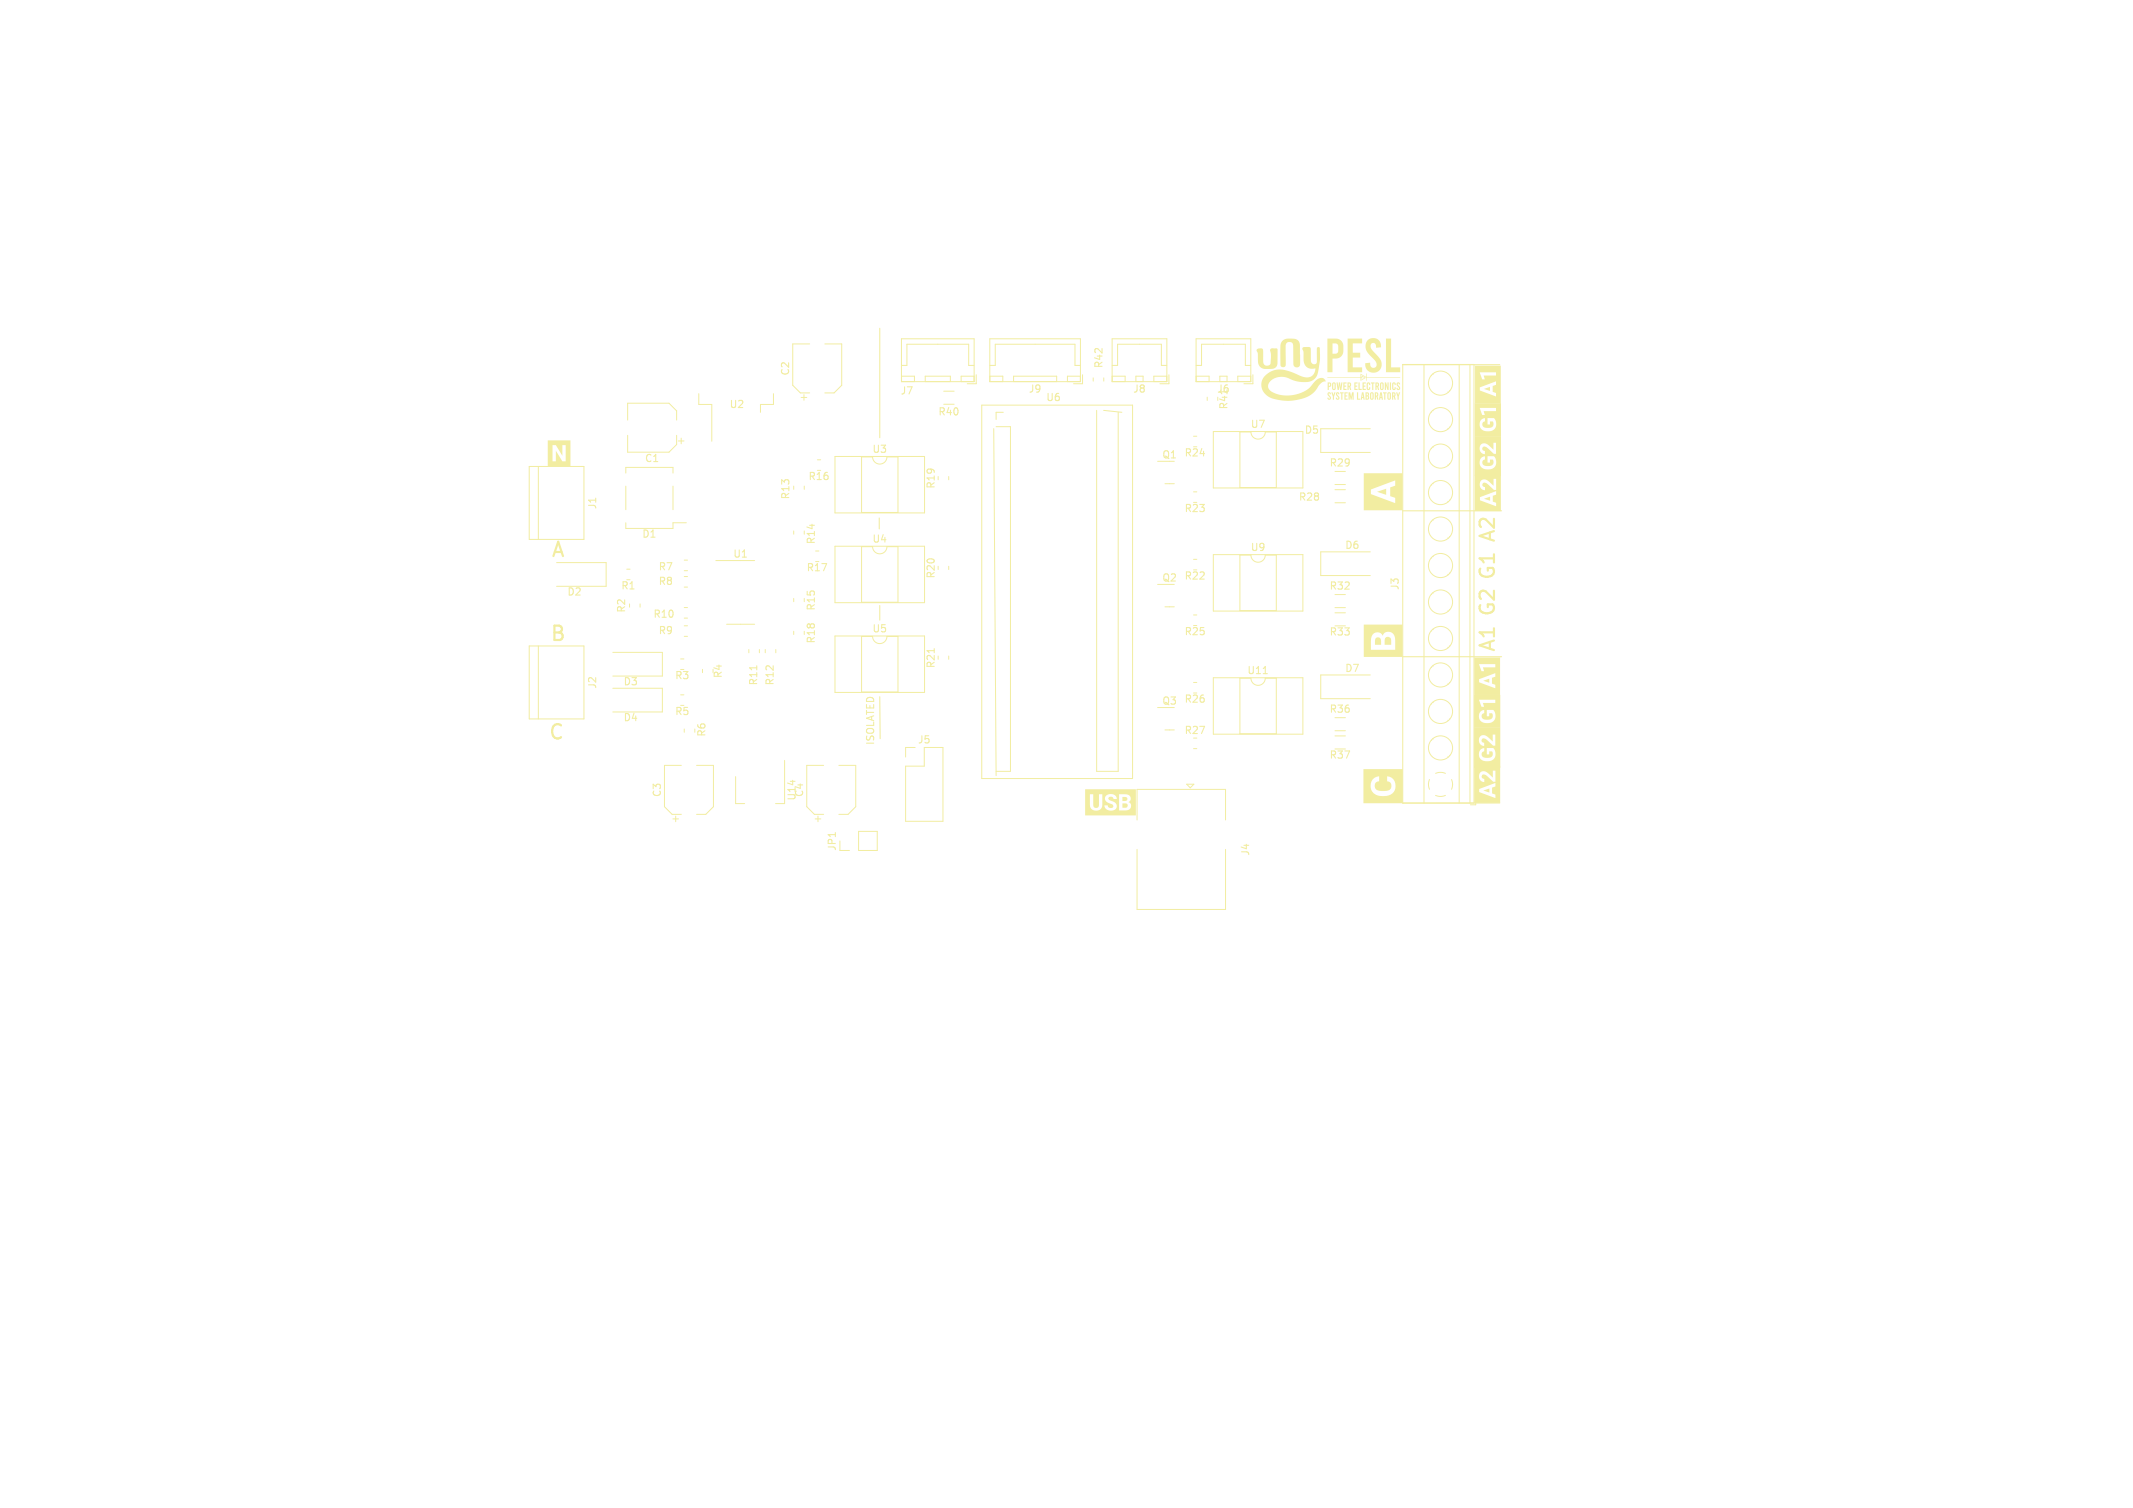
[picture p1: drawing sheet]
<svg xmlns="http://www.w3.org/2000/svg" width="297mm" height="210mm" viewBox="0 0 297 210" stroke-linecap="round" stroke-linejoin="round" font-family="sans-serif">
<defs><g id="words">
<g font-size="2.8" fill="#f2eda1">
<text x="76.7" y="78.1">A</text>
<text x="76.5" y="89.8">B</text>
<text x="208.7" y="90.9" transform="rotate(-90 208.7 90.9)">A1 G2 G1 A2</text>
<text x="76.3" y="103.5">C</text>
</g>
<g font-size="1.4" fill="#f2eda1">
<text x="110.1" y="52.4" transform="rotate(-90 110.1 52.4)">C2</text>
<text x="153.8" y="51.3" transform="rotate(-90 153.8 51.3)">R42</text>
<text x="101.5" y="57.1">U2</text>
<text x="125.3" y="55.2">J7</text>
<text x="130.6" y="58.1">R40</text>
<text x="143.2" y="54.9">J9</text>
<text x="145.6" y="56.1">U6</text>
<text x="157.7" y="54.9">J8</text>
<text x="169.4" y="54.9">J6</text>
<text x="171.2" y="57.1" transform="rotate(-90 171.2 57.1)">R41</text>
<text x="174.1" y="59.8">U7</text>
<text x="89.7" y="64.6">C1</text>
<text x="121.4" y="63.3">U3</text>
<text x="161.8" y="64.1">Q1</text>
<text x="164.9" y="63.8">R24</text>
<text x="181.6" y="60.6">D5</text>
<text x="185.1" y="65.2">R29</text>
<text x="83.3" y="71" transform="rotate(-90 83.3 71)">J1</text>
<text x="110.2" y="69.6" transform="rotate(-90 110.2 69.6)">R13</text>
<text x="112.5" y="67.1">R16</text>
<text x="130.4" y="68.1" transform="rotate(-90 130.4 68.1)">R19</text>
<text x="164.9" y="71.6">R23</text>
<text x="180.8" y="70">R28</text>
<text x="89.4" y="75.1">D1</text>
<text x="102" y="77.9">U1</text>
<text x="113.7" y="75.9" transform="rotate(-90 113.7 75.9)">R14</text>
<text x="121.4" y="75.8">U4</text>
<text x="174.1" y="77">U9</text>
<text x="187.2" y="76.7">D6</text>
<text x="78.9" y="83.2">D2</text>
<text x="86.4" y="82.3">R1</text>
<text x="91.6" y="79.7">R7</text>
<text x="91.6" y="81.7">R8</text>
<text x="112.3" y="79.8">R17</text>
<text x="130.4" y="80.6" transform="rotate(-90 130.4 80.6)">R20</text>
<text x="161.8" y="81.2">Q2</text>
<text x="164.9" y="81">R22</text>
<text x="185.1" y="82.4">R32</text>
<text x="195" y="82.2" transform="rotate(-90 195 82.2)">J3</text>
<text x="87.3" y="85.4" transform="rotate(-90 87.3 85.4)">R2</text>
<text x="90.9" y="86.3">R10</text>
<text x="91.6" y="88.6">R9</text>
<text x="113.7" y="89.7" transform="rotate(-90 113.7 89.7)">R18</text>
<text x="113.7" y="85.1" transform="rotate(-90 113.7 85.1)">R15</text>
<text x="121.4" y="88.3">U5</text>
<text x="164.9" y="88.7">R25</text>
<text x="185.1" y="88.8">R33</text>
<text x="83.3" y="96" transform="rotate(-90 83.3 96)">J2</text>
<text x="86.8" y="95.7">D3</text>
<text x="93.9" y="94.8">R3</text>
<text x="100.8" y="94.5" transform="rotate(-90 100.8 94.5)">R4</text>
<text x="105.7" y="95.5" transform="rotate(-90 105.7 95.5)">R11</text>
<text x="108" y="95.5" transform="rotate(-90 108 95.5)">R12</text>
<text x="130.4" y="93.1" transform="rotate(-90 130.4 93.1)">R21</text>
<text x="173.6" y="94.1">U11</text>
<text x="187.2" y="93.8">D7</text>
<text x="86.8" y="100.7">D4</text>
<text x="93.9" y="99.8">R5</text>
<text x="161.8" y="98.4">Q3</text>
<text x="164.9" y="98.1">R26</text>
<text x="185.1" y="99.5">R36</text>
<text x="98.5" y="102.7" transform="rotate(-90 98.5 102.7)">R6</text>
<text x="122" y="103.8" transform="rotate(-90 122 103.8)">ISOLATED</text>
<text x="127.8" y="103.8">J5</text>
<text x="164.9" y="102.5">R27</text>
<text x="185.1" y="105.9">R37</text>
<text x="92.3" y="111.1" transform="rotate(-90 92.3 111.1)">C3</text>
<text x="111" y="111.6" transform="rotate(-90 111 111.6)">U14</text>
<text x="112.1" y="111.1" transform="rotate(-90 112.1 111.1)">C4</text>
<text x="116.6" y="118.6" transform="rotate(-90 116.6 118.6)">JP1</text>
<text x="174.2" y="119.2" transform="rotate(-90 174.2 119.2)">J4</text>
</g>
</g></defs>
<path d="M122.5 45.7v15.3M208.8 50.8h-13.5M122.4 72.1v1.6M195.3 71.1h13.8M105.4 92.7v.6M122.5 97l.1 5.9M122.5 84.3v2.1M130.1 90.3v.6M175.9 93.8h.6M195.3 91.5h13.8M208.8 111.8h-13.5" fill="none" stroke="#f2eda1" stroke-width=".15"/>
<path d="M205.4 56.1h3.6v4.6h-3.6v-1.6h.6a1.22 1.22 0 0 0 2.1 .7 1.18 1.18 0 0 0-.1-1.6h-.9v.9h.4v-.4h.4a.61 .61 0 0 1-.1 .7 .61 .61 0 0 1-.7 .2 .49 .49 0 0 1-.7-.3 .49 .49 0 0 1 .4-.6v-.5a.79 .79 0 0 0-.8 .9h-.6v-2.2h.6l.4 .9h.3l-.1-.5h1.7v-.5l-2.9 .1z" fill="#f2eda1"/>
<path d="M190.8 76.9h-6.9v3.3h6.9M158.3 114.2v-4.3h12.3v4.3M158.3 118.3v8.4h12.3v-8.4M165.2 109.2h1l-.5 .5z" fill="none" stroke="#f2eda1" stroke-width=".14"/>
<g fill="#f2eda1">
<path d="M191.7 68.5l1.3-.4v.8z"/>
<path d="M189.9 65.9h5.4v5.2h-5.4v-2.3h1l3.4 1.3v-.8l-.7-.2v-1.2l.7-.3v-.7l-3.4 1.3v.6h-1z"/>
</g>
<path d="M116.3 63.6h12.4v7.8h-12.4zM120 63.6h1.5a1 1 0 0 0 1 1 1 1 0 0 0 1-1h1.5v7.8h-5z" fill="none" stroke="#f2eda1" stroke-width=".14"/>
<g fill="#f2eda1">
<path d="M206.6 54.2l.9-.3v.5z"/>
<path d="M205.4 50.9h3.6v5.2h-3.6v-1.7h.7l2.2 .8v-.5l-.5-.1v-.8l.5-.2v-.5l-2.2 .8v.5h-.7v-2.5h.6l.4 .9h.3l-.1-.5h1.7v-.4h-2.9z"/>
</g>
<path d="M168.1 55.3v.5M169.6 55.3v.5M87.3 79.3h.4M113.6 78.2h.4M113.6 76.7h.4M87.3 80.7h.4" fill="none" stroke="#f2eda1" stroke-width=".14"/>
<path d="M205.3 96.8h3.6v4.6h-3.6v-1.6h.6a1.22 1.22 0 0 0 2.1 .6 1.18 1.18 0 0 0-.1-1.5h-.9v.9h.4v-.5h.4a.61 .61 0 0 1-.1 .8 .61 .61 0 0 1-.7 .1 .49 .49 0 0 1-.7-.2 .49 .49 0 0 1 .4-.7v-.4a.79 .79 0 0 0-.8 .9h-.6v-2.3h.6l.4 .9h.3l-.1-.5h1.7v-.5l-2.9 .1z" fill="#f2eda1"/>
<path d="M185.9 101.8h1.4" fill="none" stroke="#f2eda1" stroke-width=".14"/>
<path d="M205.4 60.7h3.6v5.6h-3.6v-1.9h.6a1.22 1.22 0 0 0 2.1 .7 1.18 1.18 0 0 0-.1-1.6h-.9v.9h.4v-.4h.4a.61 .61 0 0 1-.1 .7 .61 .61 0 0 1-.7 .2 .49 .49 0 0 1-.7-.3 .49 .49 0 0 1 .4-.6v-.5a.79 .79 0 0 0-.8 .9h-.6v-1.9h.6a.74 .74 0 0 0 .8 .8v-.5a.33 .33 0 0 1-.4-.3l.1-.2a.53 .53 0 0 1 .7 .2l.8 .7h.3v-1.5h-.4v.9l-.5-.5a.73 .73 0 0 0-.8-.4 .73 .73 0 0 0-.6 .8h-.6z" fill="#f2eda1"/>
<path d="M185.9 87.2h1.4M185.9 85.3h1.4" fill="none" stroke="#f2eda1" stroke-width=".14"/>
<g fill="#f2eda1">
<path d="M193 88.7h.3l.3 .1 .1 .4v.6h-.9v-.6z"/>
<path d="M191.6 88.9a.44 .44 0 0 1 .7 .1v.8h-.8z"/>
<path d="M189.9 87h5.4v4.5h-5.4v-1h4.4a2.98 2.98 0 0 0-.3-2.2 .87 .87 0 0 0-1.5 .2 .85 .85 0 0 0-.9-.4 .85 .85 0 0 0-.7 .8v1.6h-1z"/>
</g>
<g fill="none" stroke="#f2eda1" stroke-width=".14">
<path d="M152.2 52.6v.5M153.7 52.6v.5M195.3 50.8h9.9v61h-9.9zM198.3 50.8v61M199.3 57.4h.1M199.3 52.3h.1M199.5 57.2h.1M199.5 52.1h.1M201.6 59.7h.1M201.6 54.6h.1M201.8 59.5h.1M201.8 54.4h.1"/>
<path d="M203.2 50.8v61M204.7 50.8v61M99.7 78.1h5.4M110.5 73.9v.5M112 73.9v.5M161.2 64.2h1.7M162.2 67.4h1.3M166.2 79.4h.4M166.2 77.9h.4M199.3 77.7h.1M199.3 72.6h.1M199.3 67.5v.1"/>
<path d="M199.3 62.4v.1M199.5 77.5h.1M199.5 72.4h.1M199.5 67.3l.1 .1M199.5 62.2l.1 .1M201.6 80h.1M201.6 74.9v.1M201.6 69.8v.1M201.6 64.7v.1M201.8 79.8h.1M201.8 74.7h.1M201.8 69.6l.1 .1"/>
<path d="M201.8 64.6h.1M101.2 86.9h3.9M168.9 94.4h12.5v7.8h-12.5zM172.6 94.4h1.6a1 1 0 0 0 1 1 1 1 0 0 0 1-1h1.5v7.8h-5.1zM199.3 98h.1M199.3 92.9v.1M199.3 87.8v.1M199.3 82.8h.1M199.5 97.8h.1M199.5 92.7l.1 .1M199.5 87.6l.1 .1M199.5 82.6h.1"/>
<path d="M201.6 95.2v.1M201.6 90.1v.1M201.6 85.1h.1M201.8 95l.1 .1M201.8 90h.1M201.8 84.9h.1M102.4 108.1v3.8h1.3M109.2 105.9v6h-1.2M166.2 104.3h.4M199 108.6l-.1 .5 .1 .8M199.3 103.1h.1M199.5 102.9h.1"/>
<path d="M199.9 110.8l.6 .1 .8-.1M199.9 107.7l.8-.1 .6 .1M201.6 105.4h.1M201.6 100.3v.1M201.8 105.2h.1M201.8 100.1h.1M202.1 108.6l.2 .6M202.3 109.2l-.2 .7M205.5 111.6v.5h-.8"/>
<circle cx="200.6" cy="53.4" r="1.68"/>
<circle cx="200.6" cy="58.4" r="1.68"/>
<circle cx="200.6" cy="78.8" r="1.68"/>
<circle cx="200.6" cy="68.6" r="1.68"/>
<circle cx="200.6" cy="63.5" r="1.68"/>
<circle cx="200.6" cy="73.7" r="1.68"/>
<circle cx="200.6" cy="99.1" r="1.68"/>
<circle cx="200.6" cy="94" r="1.68"/>
<circle cx="200.6" cy="88.9" r="1.68"/>
<circle cx="200.6" cy="83.8" r="1.68"/>
<circle cx="200.6" cy="104.2" r="1.68"/>
</g>
<g fill="#f2eda1">
<path d="M193.5 53.3h.2v1h-.2z"/>
<path d="M188.9 54.6h.2v.9h.3v.2h-.5z"/>
<path d="M189.2 53.3h.1v.9h.3v.1h-.4z"/>
<path d="M193 47.2h.7v4h1.3v.6h-2z"/>
<path d="M186.6 54.6h.5v.2h-.2v.9h-.1v-.9h-.2z"/>
<path d="M190.9 53.3h.5v.1h-.2v.9h-.1v-.9h-.2z"/>
<path d="M192.6 54.6h.5v.2h-.2v.9h-.2v-.9h-.1z"/>
<path d="M187 53.3h.5v.1h-.3v.3h.2v.2h-.2v.3h.3v.1h-.5z"/>
<path d="M187.2 54.6h.5v.2h-.3v.3h.2v.1h-.2v.3h.3v.2h-.5z"/>
<path d="M188.6 53.3h.4v.1h-.3v.3h.3v.2h-.3v.3h.3v.1h-.4z"/>
<path d="M187.6 47.2h2.1v.6h-1.3v1.3h1v.7h-1v1.4h1.3v.6h-2.1z"/>
<path d="M189.7 53.3h.5v.1h-.3v.3h.2v.2h-.2v.3h.3v.1h-.5z"/>
<path d="M192.8 53.3h.2l.2 .6v-.6h.2v1a.23 .23 0 0 1-.3-.1 .23 .23 0 0 1 0-.2l-.1-.3v.6h-.2z"/>
<path d="M185.4 54.6h.2l.1 .4 .1-.4h.2l-.3 .6v.5h-.1v-.5z"/>
<path d="M194.4 54.6h.2l.1 .4 .1-.4h.2l-.2 .6v.5h-.2v-.5z"/>
<path d="M184.9 53.3h.4l.1 .3a.27 .27 0 0 1-.4 .3v.4h-.1v-.9h.1v.3a.16 .16 0 0 0 .2 0 .16 .16 0 0 0 0-.2l-.3-.1z"/>
<path d="M191.4 54.6a.32 .32 0 0 1 .5 .2l-.1 .4 .1 .5h-.1l-.2-.5v.5h-.2v-.9h.2v.3l.2-.1-.1-.2h-.3z"/>
<path d="M187.8 54.6h.2l.1 .7 .2-.7h.2v1.1h-.2v-.7l-.1 .7h-.1l-.2-.7v.7h-.1z"/>
<path d="M193.8 54.6h.2a.41 .41 0 0 1 .2 .7l.1 .4h-.1l-.1-.5h-.1v.5h-.2v-.9h.2v.3a.16 .16 0 0 0 .2-.1 .16 .16 0 0 0 0-.2h-.4z"/>
<path d="M189.6 54.6h.2l.2 1.1h-.1l-.1-.3h-.1l-.1 .3h-.1v-.4h.3l-.1-.4v.4h-.2z"/>
<path d="M190.8 54.7a.32 .32 0 0 1 .4 0 .32 .32 0 0 1 .1 .4 .32 .32 0 0 1 0 .5 .32 .32 0 0 1-.5 0v-.4h.1l.1 .3h.1v-.2a.36 .36 0 0 0-.1-.5l-.1 .4h-.1z"/>
<path d="M190.1 54.6l.5 .1v.4a.38 .38 0 0 1-.1 .5l-.4 .1v-.5h.2v.3a.17 .17 0 0 0 .2-.1 .17 .17 0 0 0 0-.2h-.4v-.4h.2v.3l.1-.1a.15 .15 0 0 0 .1-.1 .15 .15 0 0 0-.2-.1h-.2z"/>
<path d="M193.9 53.3a.23 .23 0 0 1 .3 0 .23 .23 0 0 1 .1 .3l-.2-.2-.1 .2a.38 .38 0 0 0 .1 .6l.1-.3h.1a.24 .24 0 0 1-.1 .4 .24 .24 0 0 1-.4-.2z"/>
<path d="M190.4 53.3a.23 .23 0 0 1 .3 0 .23 .23 0 0 1 0 .3h-.1v-.2a.15 .15 0 0 0-.2 .1 .15 .15 0 0 0 .1 .2v.4l.1 .1v-.3h.1a.25 .25 0 0 1-.2 .4 .25 .25 0 0 1-.2-.4z"/>
<path d="M187.6 53.3h.2a.38 .38 0 0 1 .3 .2 .38 .38 0 0 1-.1 .4l.1 .4h-.1l-.1-.4h-.1v.4h-.2v-.9h.2v.3h.2a.16 .16 0 0 0 0-.2 .16 .16 0 0 0-.2-.1h-.2z"/>
<path d="M194.5 53.3l.1-.1a.17 .17 0 0 1 .3 .1 .17 .17 0 0 1-.1 .2v-.1a.14 .14 0 0 0-.2 .1 .14 .14 0 0 0 .1 .2 .3 .3 0 0 1 .3 .4 .3 .3 0 0 1-.5 .1l-.1-.2h.2a.12 .12 0 0 0 .1 .2 .12 .12 0 0 0 .1-.1 .12 .12 0 0 0-.1-.2 .42 .42 0 0 1-.2-.6z"/>
<path d="M185.6 53.3h.2l.2 .1v.8a.28 .28 0 0 1-.4 .1 .28 .28 0 0 1-.1-.4v-.4h.1l.1 .7a.17 .17 0 0 0 .2-.1 .17 .17 0 0 0-.1-.2v-.2a.16 .16 0 0 0 .1-.2 .16 .16 0 0 0-.2-.1l-.2 .1z"/>
<path d="M191.5 53.3h.2a.42 .42 0 0 1 .2 .6l.1 .4a.19 .19 0 0 1-.2 0 .19 .19 0 0 1 0-.3l-.1-.1v.4h-.2v-.9h.2v.3h.1l.1-.2-.1-.1h-.3z"/>
<path d="M186.1 54.7a.2 .2 0 0 1 .3-.1 .2 .2 0 0 1 0 .3h-.1a.11 .11 0 0 0-.1-.1 .11 .11 0 0 0-.1 .1 .11 .11 0 0 0 .1 .1 .34 .34 0 0 1 .3 .3 .34 .34 0 0 1-.3 .4l-.2-.2v-.1h.2a.13 .13 0 0 0 .1 .1 .13 .13 0 0 0 .1-.1 .13 .13 0 0 0-.1-.1l-.3-.3z"/>
<path d="M193.3 54.7a.35 .35 0 0 1 .4 .1 .35 .35 0 0 1 0 .4 .29 .29 0 0 1-.1 .4 .29 .29 0 0 1-.4-.1v-.3h.1v.1a.12 .12 0 0 0 .1 .2 .12 .12 0 0 0 .1 0 .12 .12 0 0 0 0-.2v-.3a.13 .13 0 0 0 0-.2 .13 .13 0 0 0-.2 0v.4h-.1z"/>
<path d="M192.2 54.6h.2l.2 1.1h-.2v-.3h-.2v.3l-.2-.1a.26 .26 0 0 1 .3-.3v-.4l-.1 .4h-.1z"/>
<path d="M184.9 54.7a.2 .2 0 0 1 .3-.1 .2 .2 0 0 1 0 .3 .11 .11 0 0 0-.2-.1 .11 .11 0 0 0-.1 .1 .11 .11 0 0 0 .2 .1v.1a.29 .29 0 0 1 .2 .4 .29 .29 0 0 1-.5 0v-.1h.2a.13 .13 0 0 0 .1 .1 .13 .13 0 0 0 .1-.1 .13 .13 0 0 0-.1-.1 .41 .41 0 0 1-.2-.6z"/>
<path d="M192.2 53.3a.33 .33 0 0 1 .4 .1 .33 .33 0 0 1 .1 .4v.3a.3 .3 0 0 1-.5 .2 .3 .3 0 0 1 0-.5h.1v.3a.12 .12 0 0 0 .2 0 .12 .12 0 0 0 0-.2v-.1a.21 .21 0 0 0 .1-.3 .21 .21 0 0 0-.2-.1l-.1 .4h-.1z"/>
<path d="M184.8 47.2h1.3a1.35 1.35 0 0 1 1 1.7 1.06 1.06 0 0 1-1.3 1h-.3v1.9h-.7v-2.5h1a.59 .59 0 0 0 .5-.9v-.3a.48 .48 0 0 0-.5-.3h-.3v1.5h-.7z"/>
<path d="M186.1 53.3a.13 .13 0 0 1 .2 0 .13 .13 0 0 1 0 .1v.5l.1-.6h.2l.1 .6 .1-.6h.1l-.1 1h-.2l-.1-.6-.1 .6h-.1z"/>
<path d="M184.8 52.6h4.6v-.3a.15 .15 0 0 1 0-.3 .18 .18 0 0 1 .3 .2l.6 .3v-.5v.5h4.7v.1h-4.7v.4v-.4l-.8-.4v.4l.1-.3 .6 .3-.8 .4v-.4h.1v.3l.5-.3-.3-.1-.1 .3v-.2h-4.8z"/>
<path d="M175 48.6l.2-.1a.46 .46 0 0 1 .6 .1 .46 .46 0 0 1 .1 .5v1.1a.55 .55 0 0 0 .5 .7 .55 .55 0 0 0 .5-.7l.1-.9-.2-.6a.99 .99 0 0 1 1-.2l.1 .2v1.8a.91 .91 0 0 1-1.2 .9h-.2a1.18 1.18 0 0 1-1.3-1.5l-.1-.7a.42 .42 0 0 1-.1-.6z"/>
<path d="M178.5 47.5a2.09 2.09 0 0 1 2.3 0l.2 .5v2.7a.5 .5 0 0 1-.6 .4 .5 .5 0 0 1-.3-.7v-2a.57 .57 0 0 0-.6-.8 .57 .57 0 0 0-.5 .8v1.8a.8 .8 0 0 1-.2 .9 .5 .5 0 0 1-.5-.7v-2.3z"/>
<path d="M190.4 47.4a1.06 1.06 0 0 1 1.3-.2 1.06 1.06 0 0 1 .5 1.2h-.4a.14 .14 0 0 1-.2 0 .14 .14 0 0 1 0-.2 .42 .42 0 0 0-.5-.4 .42 .42 0 0 0-.2 .6l.6 .8a1.91 1.91 0 0 1 .9 1.7 1.13 1.13 0 0 1-1.3 1 1.13 1.13 0 0 1-1-1.3l.7-.1v.2a.48 .48 0 0 0 .6 .5 .48 .48 0 0 0 .2-.8l-.8-.9a1.52 1.52 0 0 1-.4-2.1z"/>
<path d="M176.1 52.3a3.3 3.3 0 0 1 4-.4l.4 .2a2.18 2.18 0 0 0 2.2 .2 .85 .85 0 0 0 .4-1 1.27 1.27 0 0 1-1.6-1.6l-.1-1.3 .2-.1 .8 .1 .1 .2v1.7a.45 .45 0 0 0 .6 .4 .45 .45 0 0 0 .3-.6v-1.2a.39 .39 0 0 1 .3-.5l.1 .1v1.6l-.3 1.7a1.74 1.74 0 0 1-2.2 1.4 5.4 5.4 0 0 1-2.1-.6 1.94 1.94 0 0 0-2.6 1.1v.2a1.12 1.12 0 0 0 .7 .8 4.7 4.7 0 0 0 5.9-1.7 .75 .75 0 0 1 .8-.4 .75 .75 0 0 1 .6 .5 1.24 1.24 0 0 0-1.1 .8 4 4 0 0 1-3.4 1.9 5.8 5.8 0 0 1-3.8-.8 1.8 1.8 0 0 1-.2-2.7z"/>
<path d="M206.6 69.5l.9-.3v.5z"/>
<path d="M205.4 66h3.6v5.2h-3.6v-1.5h.7l2.2 .8v-.5l-.4-.1v-.9l.4-.1v-.5l-2.2 .8v.5h-.7v-2.2h.6a.74 .74 0 0 0 .8 .8v-.5a.33 .33 0 0 1-.4-.3l.1-.2a.53 .53 0 0 1 .7 .2l.8 .7h.3v-1.5h-.3v1l-.6-.6a.73 .73 0 0 0-.8-.4 .73 .73 0 0 0-.6 .8h-.6z"/>
</g>
<g fill="none" stroke="#f2eda1" stroke-width=".14">
<path d="M87.4 58.5v-2.3h5.8l1 1v1.3M87.4 60.6v2.4h5.8l1-1.1v-1.3M94.5 61.4h.7M94.8 61v.8M95.3 79.5h.4M95.3 78h.4M113.8 65.5h.5M113.8 64h.5M166.2 62.2h.4M166.2 60.7h.4M110.5 87.9v.5M112 87.9v.5"/>
<path d="M116.3 88.6h12.4v7.8h-12.4zM120 88.6h1.5a1 1 0 0 0 1 1 1 1 0 0 0 1-1h1.5v7.8h-5zM166.2 96.5h.4M166.2 95h.4M166.2 87.1h.4M166.2 85.6h.4M93.7 114h.8M94.1 113.6v.8M94.9 106.6h-2.4v5.7l1.1 1.1h1.3M97 106.6h2.3v5.7l-1 1.1h-1.3M113.5 114h.8M113.9 113.6v.8"/>
<path d="M114.7 106.6h-2.4v5.7l1.1 1.1h1.3M116.8 106.6h2.4v5.7l-1.1 1.1h-1.3"/>
</g>
<g fill="#f2eda1">
<path d="M156.3 111.9h.6l.1 .3-.1 .2-.6 .1z"/>
<path d="M156.3 111a.6 .6 0 0 1 .7 .1l-.1 .3-.1 .1-.5 .1z"/>
<path d="M151.1 109.9h7.1v3.7h-7.1v-1.5h.7a.87 .87 0 0 0 .8 .8 .87 .87 0 0 0 .9-.7h.3a.93 .93 0 0 0 .7 .7 .93 .93 0 0 0 1-.5 .88 .88 0 0 0-.9-.9l-.3-.3a.38 .38 0 0 1 .4-.3 .38 .38 0 0 1 .3 .4h.5a.67 .67 0 0 0-.6-.7h.9v2.3a1.99 1.99 0 0 0 1.5-.2l.2-.3a.53 .53 0 0 0-.4-.7 .61 .61 0 0 0 .3-.8 .61 .61 0 0 0-.8-.3h-1.7a.68 .68 0 0 0-.9 .2 .68 .68 0 0 0 .2 1h.2a.76 .76 0 0 1 .6 .5 .42 .42 0 0 1-.4 .2 .42 .42 0 0 1-.4-.3h-.7v-1.6h-.5v1.5a.4 .4 0 0 1-.4 .4 .4 .4 0 0 1-.4-.4v-1.5h-.4v1.5h-.7z"/>
</g>
<g fill="none" stroke="#f2eda1" stroke-width=".14">
<path d="M131.4 54.5h1.5M131.4 56.3h1.5M136.7 56.4h21v52h-21zM137.8 47.2h12.6v6h-12.6zM137.8 53.1v-.7h1.8v.7M137.8 50.9h.8v-3h11.1v3h.7M138.4 59.7l.3 48.3M138.7 59.4h2v48h-2M139.7 57.4h-1v1M141.1 53.1v-.7h6v.7M148.6 53.1v-.7h1.8v.7M150.7 52.2v1.2h-1.2"/>
<path d="M152.7 57.2v50.2h3v-50M153.7 57.2l2.5 .2M166.2 70h.4M166.2 68.5h.4M94.8 98.2h.4M94.8 96.8h.4M110.5 83.3v.5M112 83.3v.5M95.3 101.5v.5M96.7 101.5v.5M185.9 104.3h1.4M185.9 102.5h1.4"/>
</g>
<g fill="#f2eda1">
<path d="M206.5 110.1l.9-.3v.6z"/>
<path d="M205.3 106.7h3.6v5.1h-3.6v-1.5h.7l2.2 .8v-.4l-.4-.2v-.8l.4-.2v-.5l-2.2 .9v.4h-.7v-2.2h.6a.74 .74 0 0 0 .8 .8v-.4a.33 .33 0 0 1-.4-.4l.1-.2a.53 .53 0 0 1 .7 .2l.8 .8h.3v-1.6h-.3v1l-.6-.5a.73 .73 0 0 0-.8-.4 .73 .73 0 0 0-.6 .7h-.6z"/>
<path d="M205.3 101.4h3.6v5.5h-3.6v-1.8h.6a1.22 1.22 0 0 0 2.1 .6 1.18 1.18 0 0 0-.1-1.5h-.9v.9h.4v-.5h.4a.61 .61 0 0 1-.1 .8 .61 .61 0 0 1-.7 .1 .49 .49 0 0 1-.7-.2 .49 .49 0 0 1 .4-.7v-.4a.79 .79 0 0 0-.8 .9h-.6v-2h.6a.74 .74 0 0 0 .8 .8v-.5a.33 .33 0 0 1-.4-.3l.1-.2a.53 .53 0 0 1 .7 .2l.8 .7h.3v-1.5h-.4v1l-.5-.5a.73 .73 0 0 0-.8-.4 .73 .73 0 0 0-.6 .7h-.6z"/>
</g>
<g fill="none" stroke="#f2eda1" stroke-width=".14">
<path d="M97.3 54.8v1.5h1.8v5.1M107.7 54.8v1.5h-1.8v1.1M154.9 47.2h7.6v6h-7.6zM154.9 53.1v-.7h1.8v.7M154.9 50.9h.7v-3h6.1v3h.8M158.2 53.1v-.7h1v.7M162.5 52.4h-1.8v.7M162.8 52.2v1.2h-1.3M166.5 47.2h7.7v6h-7.7zM166.6 53.1v-.7h1.8v.7M166.6 50.9h.7v-3h6.1v3h.8M169.9 53.1v-.7h1v.7"/>
<path d="M174.2 52.4h-1.8v.7M174.5 52.2v1.2h-1.3M190.8 59.7h-6.9v3.3h6.9M73.7 65h7.6v10.1h-7.6zM75 65v10.1M77.5 78.4h6.9v3.3h-6.9M87.1 65.9v-.8h6.6v.8M87.1 67.7v3.3M87.1 72.8v.8M93.7 67.7v3.3M95.6 72.8h-1.9v.8h-6.6M112 67.7v.4"/>
<path d="M116.3 76.1h12.4v7.8h-12.4zM120 76.1h1.5a1 1 0 0 0 1 1 1 1 0 0 0 1-1h1.5v7.8h-5zM132.1 78.9v.4M168.9 60.1h12.5v7.9h-12.5zM172.6 60.2h1.6a1 1 0 0 0 1 1 1 1 0 0 0 1-1h1.5v7.7h-5.1zM185.9 70h1.4M185.9 68.2h1.4M185.9 67.5h1.4M94.8 93.2h.4M94.8 91.8h.4M95.3 80.3h.4M95.3 81.8h.4"/>
<path d="M95.3 88.6h.4M95.3 87.1h.4M97.8 93.2v.5M161.2 81.4h1.7M162.2 84.5h1.3M185.9 84.6h1.4M190.8 94h-6.9v3.3h6.9M116.9 118.4h1.4M119.5 115.8h2.6v2.6h-2.6z"/>
</g>
<g fill="#f2eda1">
<path d="M206.5 94.8l.9-.3v.6z"/>
<path d="M205.3 91.6h3.6v5.2h-3.6v-1.8h.7l2.2 .9v-.5l-.5-.2v-.8l.5-.2v-.5l-2.2 .9v.4h-.7v-2.5h.6l.4 1h.3l-.1-.6h1.7v-.4h-2.9z"/>
</g>
<g fill="none" stroke="#f2eda1" stroke-width=".14">
<path d="M111.6 55.4h.7M111.9 55v.7M112.7 47.9h-2.3v5.8l1 1h1.3M114.9 47.9h2.3v5.8l-1.1 1h-1.2M125.5 47.2h10.1v6h-10.1zM125.5 52.4h1.8v.7M125.5 50.9h.8v-3h8.6v3h.7M128.8 53.1v-.7h3.5v.7M133.8 53.1v-.7h1.8v.7M135.9 52.2v1.2h-1.2M132.1 66.4v.4M168.9 77.2h12.5v7.9h-12.5z"/>
<path d="M172.6 77.3h1.6a1 1 0 0 0 1 1 1 1 0 0 0 1-1h1.5v7.7h-5.1zM85.3 90.8h6.9v3.3h-6.9M85.3 95.8h6.9v3.3h-6.9M89.1 84.1v.5M95.3 84.6h.4M95.3 86.1h.4M104.3 90.5v.4M105.7 90.5v.4M106.6 90.5v.4M108 90.5v.4M132.1 91.4v.4M161.2 98.5h1.7"/>
<path d="M126.1 106.7h2.6v-2.6h2.6v10.3h-5.2zM127.4 104.1h-1.3v1.3M162.2 101.7h1.3"/>
</g>
<path d="M76.3 61.3h3.1v3.6h-3.1v-.7h1.1v-1.4l.9 1.4h.5v-2.2h-.5v1.5l-.9-1.5h-.5v2.2h-.6z" fill="#f2eda1"/>
<path d="M73.7 90h7.6v10.1h-7.6zM75 90v10.1" fill="none" stroke="#f2eda1" stroke-width=".14"/>
<path d="M189.8 107.1h5.5v4.8h-5.5v-2.4h1a1.48 1.48 0 0 0 1.9 1.4 1.4 1.4 0 0 0 1.6-1.2 1.4 1.4 0 0 0-1.2-1.6v.7a.67 .67 0 0 1 .6 .7 .67 .67 0 0 1-.7 .6l-.6 .1a.78 .78 0 0 1-.8-.3 .78 .78 0 0 1 0-.9l.4-.2v-.7a1.25 1.25 0 0 0-1.2 1.4h-1z" fill="#f2eda1"/>
<use href="#words"/>
</svg>
